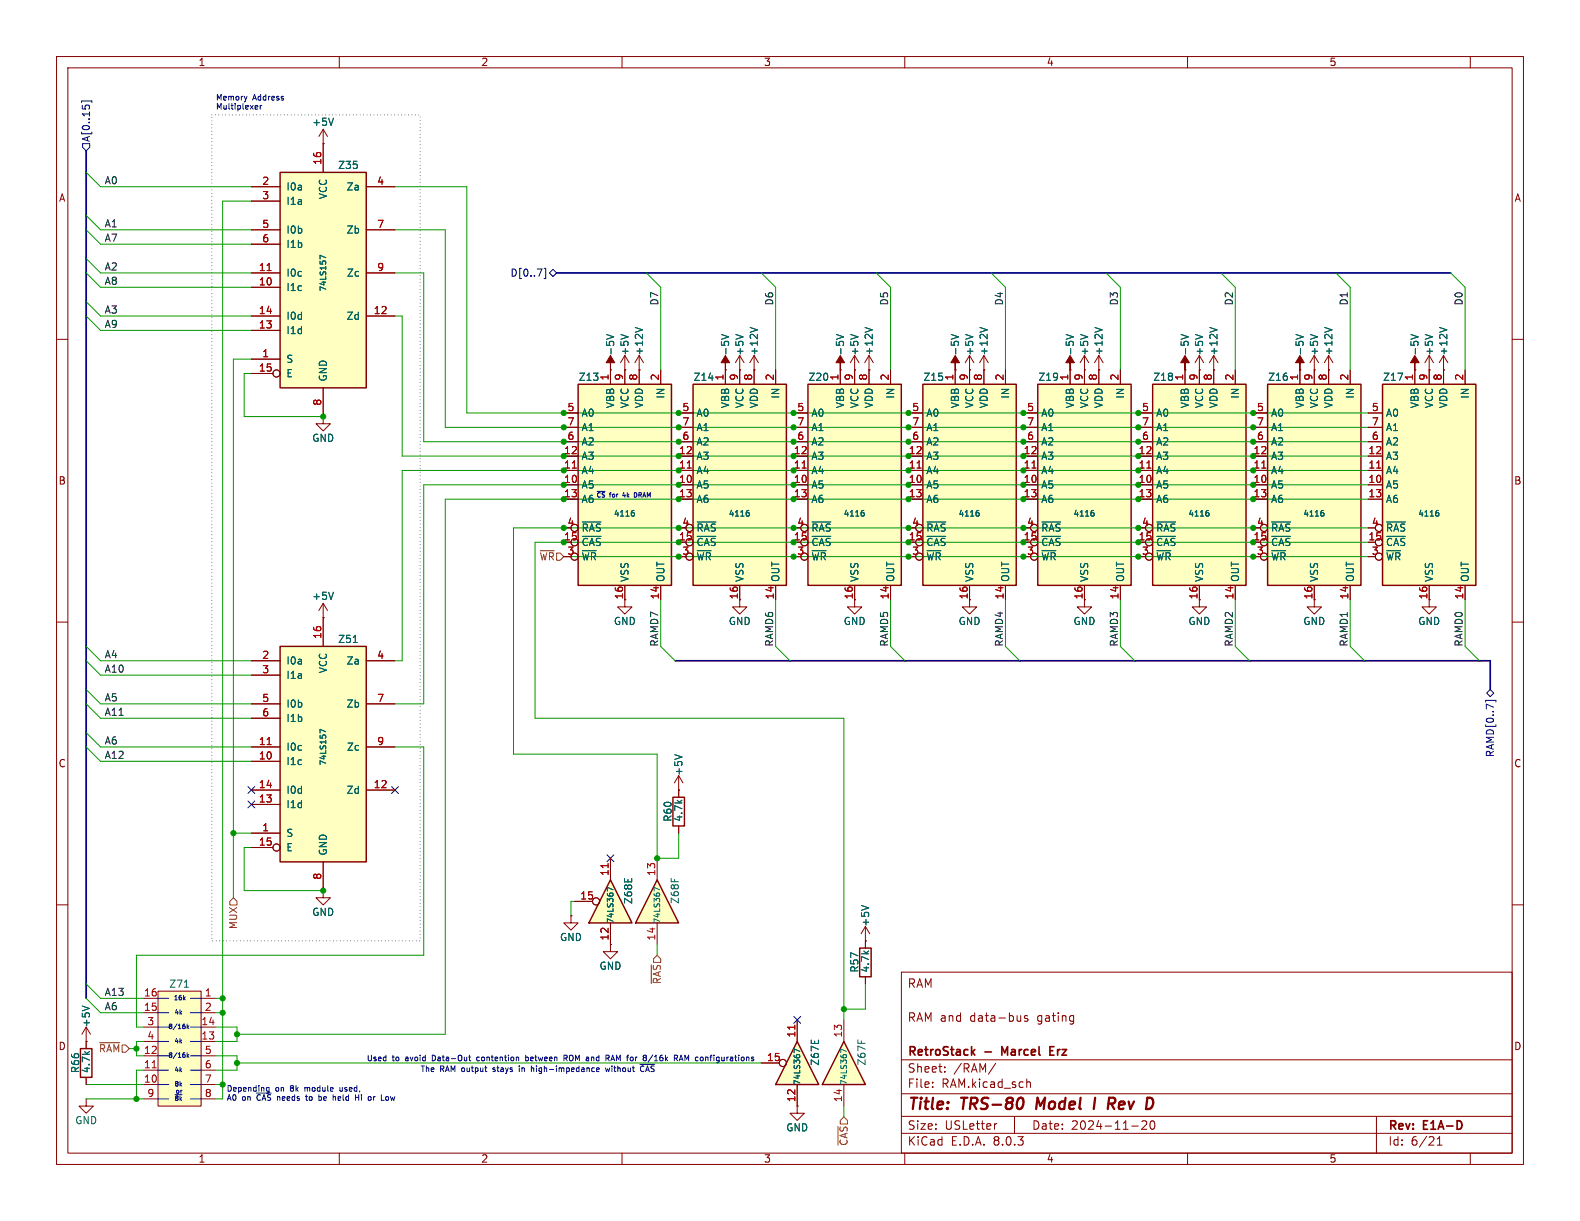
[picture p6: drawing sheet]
<svg xmlns="http://www.w3.org/2000/svg" width="279mm" height="216mm" viewBox="0 0 279 216" stroke-linecap="round" stroke-linejoin="round" font-family="sans-serif">
<defs><g id="words">
<g font-size="2.8" fill="#840000">
<text x="160.4" y="196.8">Title:</text>
<text x="170.1" y="196.8">TRS-80</text>
<text x="184.1" y="196.8">Model</text>
<text x="195.1" y="196.8">I</text>
<text x="198.4" y="196.8">Rev</text>
</g>
<g font-size="2.1" fill="#840000">
<text x="160.4" y="174.9">RAM</text>
<text x="160.4" y="180.9">RAM and</text>
<text x="171.6" y="180.9">data-bus</text>
<text x="183.6" y="180.9">gating</text>
<text x="160.4" y="189.9">Sheet:</text>
<text x="160.4" y="187.1">RetroStack</text>
<text x="168.6" y="189.9">/RAM/</text>
<text x="174.2" y="187.1">-</text>
<text x="177.8" y="187.1">Marcel</text>
<text x="186.9" y="187.1">Erz</text>
<text x="160.4" y="192.6">File:</text>
<text x="166.5" y="192.6">RAM.kicad_sch</text>
<text x="160.4" y="202.8">KiCad</text>
<text x="160.4" y="200">Size:</text>
<text x="167.1" y="200">USLetter</text>
<text x="168.1" y="202.8">E.D.A.</text>
<text x="175.7" y="202.8">8.0.3</text>
<text x="182.4" y="200">Date:</text>
<text x="189.4" y="200">2024-11-20</text>
<text x="245.4" y="200.2">Rev:</text>
<text x="245.4" y="202.8">Id:</text>
<text x="249.5" y="202.8">6/21</text>
<text x="251.8" y="200.2">E1A-D</text>
</g>
<g font-size="1.8" fill="#840000">
<text x="35" y="11.9">1</text>
<text x="85" y="11.9">2</text>
<text x="135" y="11.9">3</text>
<text x="185" y="11.9">4</text>
<text x="235" y="11.9">5</text>
<text x="10.3" y="35.9">A</text>
<text x="267.7" y="35.9">A</text>
<text x="10.3" y="85.9">B</text>
<text x="267.7" y="85.9">B</text>
<text x="95.3" y="99.3">~{WR}</text>
<text x="110.2" y="106.1" transform="rotate(-90 110.2 106.1)">16</text>
<text x="130.6" y="106.1" transform="rotate(-90 130.6 106.1)">16</text>
<text x="150.9" y="106.1" transform="rotate(-90 150.9 106.1)">16</text>
<text x="211.8" y="106.1" transform="rotate(-90 211.8 106.1)">16</text>
<text x="232.2" y="106.1" transform="rotate(-90 232.2 106.1)">16</text>
<text x="10.3" y="135.9">C</text>
<text x="267.7" y="135.9">C</text>
<text x="10.3" y="185.9">D</text>
<text x="267.7" y="185.9">D</text>
<text x="35" y="205.8">1</text>
<text x="85" y="205.8">2</text>
<text x="135" y="205.8">3</text>
<text x="185" y="205.8">4</text>
<text x="235" y="205.8">5</text>
</g>
<g font-size="1.8" fill="#006464">
<text x="55.1" y="22.5">+5V</text>
<text x="50.5" y="33.9">I0a</text>
<text x="58" y="35.3" transform="rotate(-90 58 35.3)">VCC</text>
<text x="59.7" y="30.1">Z35</text>
<text x="61.2" y="33.9">Za</text>
<text x="50.5" y="36.4">I1a</text>
<text x="50.5" y="41.5">I0b</text>
<text x="61.2" y="41.5">Zb</text>
<text x="50.5" y="44">I1b</text>
<text x="50.5" y="51.7">I1c</text>
<text x="50.5" y="49.1">I0c</text>
<text x="61.3" y="49.1">Zc</text>
<text x="50.5" y="59.3">I1d</text>
<text x="50.5" y="56.7">I0d</text>
<text x="61.2" y="56.7">Zd</text>
<text x="50.5" y="64.4">S</text>
<text x="108.8" y="63" transform="rotate(-90 108.8 63)">-5V</text>
<text x="111.4" y="63" transform="rotate(-90 111.4 63)">+5V</text>
<text x="113.9" y="63" transform="rotate(-90 113.9 63)">+12V</text>
<text x="129.1" y="63" transform="rotate(-90 129.1 63)">-5V</text>
<text x="131.7" y="63" transform="rotate(-90 131.7 63)">+5V</text>
<text x="134.2" y="63" transform="rotate(-90 134.2 63)">+12V</text>
<text x="149.5" y="63" transform="rotate(-90 149.5 63)">-5V</text>
<text x="152" y="63" transform="rotate(-90 152 63)">+5V</text>
<text x="154.5" y="63" transform="rotate(-90 154.5 63)">+12V</text>
<text x="169.8" y="63" transform="rotate(-90 169.8 63)">-5V</text>
<text x="172.3" y="63" transform="rotate(-90 172.3 63)">+5V</text>
<text x="174.9" y="63" transform="rotate(-90 174.9 63)">+12V</text>
<text x="190.1" y="63" transform="rotate(-90 190.1 63)">-5V</text>
<text x="192.6" y="63" transform="rotate(-90 192.6 63)">+5V</text>
<text x="195.2" y="63" transform="rotate(-90 195.2 63)">+12V</text>
<text x="210.4" y="63" transform="rotate(-90 210.4 63)">-5V</text>
<text x="213" y="63" transform="rotate(-90 213 63)">+5V</text>
<text x="215.5" y="63" transform="rotate(-90 215.5 63)">+12V</text>
<text x="230.7" y="63" transform="rotate(-90 230.7 63)">-5V</text>
<text x="233.3" y="63" transform="rotate(-90 233.3 63)">+5V</text>
<text x="235.8" y="63" transform="rotate(-90 235.8 63)">+12V</text>
<text x="251.1" y="63" transform="rotate(-90 251.1 63)">-5V</text>
<text x="253.6" y="63" transform="rotate(-90 253.6 63)">+5V</text>
<text x="256.1" y="63" transform="rotate(-90 256.1 63)">+12V</text>
<text x="50.5" y="66.9">E</text>
<text x="58" y="67.6" transform="rotate(-90 58 67.6)">GND</text>
<text x="102.2" y="67.5">Z13</text>
<text x="117.7" y="70.6" transform="rotate(-90 117.7 70.6)">IN</text>
<text x="122.6" y="67.5">Z14</text>
<text x="138" y="70.6" transform="rotate(-90 138 70.6)">IN</text>
<text x="142.9" y="67.5">Z20</text>
<text x="158.3" y="70.6" transform="rotate(-90 158.3 70.6)">IN</text>
<text x="163.2" y="67.5">Z15</text>
<text x="178.7" y="70.6" transform="rotate(-90 178.7 70.6)">IN</text>
<text x="183.5" y="67.5">Z19</text>
<text x="199" y="70.6" transform="rotate(-90 199 70.6)">IN</text>
<text x="203.8" y="67.5">Z18</text>
<text x="219.3" y="70.6" transform="rotate(-90 219.3 70.6)">IN</text>
<text x="224.2" y="67.5">Z16</text>
<text x="239.6" y="70.6" transform="rotate(-90 239.6 70.6)">IN</text>
<text x="244.5" y="67.5">Z17</text>
<text x="259.9" y="70.6" transform="rotate(-90 259.9 70.6)">IN</text>
<text x="102.7" y="73.9">A0</text>
<text x="102.7" y="76.4">A1</text>
<text x="108.8" y="72.3" transform="rotate(-90 108.8 72.3)">VBB</text>
<text x="111.4" y="72.3" transform="rotate(-90 111.4 72.3)">VCC</text>
<text x="113.9" y="72.3" transform="rotate(-90 113.9 72.3)">VDD</text>
<text x="123.1" y="73.9">A0</text>
<text x="123.1" y="76.4">A1</text>
<text x="129.1" y="72.3" transform="rotate(-90 129.1 72.3)">VBB</text>
<text x="131.7" y="72.3" transform="rotate(-90 131.7 72.3)">VCC</text>
<text x="134.2" y="72.3" transform="rotate(-90 134.2 72.3)">VDD</text>
<text x="143.4" y="73.9">A0</text>
<text x="143.4" y="76.4">A1</text>
<text x="149.5" y="72.3" transform="rotate(-90 149.5 72.3)">VBB</text>
<text x="152" y="72.3" transform="rotate(-90 152 72.3)">VCC</text>
<text x="154.5" y="72.3" transform="rotate(-90 154.5 72.3)">VDD</text>
<text x="163.7" y="73.9">A0</text>
<text x="163.7" y="76.4">A1</text>
<text x="169.8" y="72.3" transform="rotate(-90 169.8 72.3)">VBB</text>
<text x="172.3" y="72.3" transform="rotate(-90 172.3 72.3)">VCC</text>
<text x="174.9" y="72.3" transform="rotate(-90 174.9 72.3)">VDD</text>
<text x="184" y="73.9">A0</text>
<text x="184" y="76.4">A1</text>
<text x="190.1" y="72.3" transform="rotate(-90 190.1 72.3)">VBB</text>
<text x="192.6" y="72.3" transform="rotate(-90 192.6 72.3)">VCC</text>
<text x="195.2" y="72.3" transform="rotate(-90 195.2 72.3)">VDD</text>
<text x="204.3" y="73.9">A0</text>
<text x="204.3" y="76.4">A1</text>
<text x="210.4" y="72.3" transform="rotate(-90 210.4 72.3)">VBB</text>
<text x="213" y="72.3" transform="rotate(-90 213 72.3)">VCC</text>
<text x="215.5" y="72.3" transform="rotate(-90 215.5 72.3)">VDD</text>
<text x="224.7" y="73.9">A0</text>
<text x="224.7" y="76.4">A1</text>
<text x="230.7" y="72.3" transform="rotate(-90 230.7 72.3)">VBB</text>
<text x="233.3" y="72.3" transform="rotate(-90 233.3 72.3)">VCC</text>
<text x="235.8" y="72.3" transform="rotate(-90 235.8 72.3)">VDD</text>
<text x="245" y="73.9">A0</text>
<text x="245" y="76.4">A1</text>
<text x="251.1" y="72.3" transform="rotate(-90 251.1 72.3)">VBB</text>
<text x="253.6" y="72.3" transform="rotate(-90 253.6 72.3)">VCC</text>
<text x="256.1" y="72.3" transform="rotate(-90 256.1 72.3)">VDD</text>
<text x="55.1" y="78.3">GND</text>
<text x="102.7" y="81.5">A3</text>
<text x="102.7" y="79">A2</text>
<text x="123.1" y="81.5">A3</text>
<text x="123.1" y="79">A2</text>
<text x="143.4" y="81.5">A3</text>
<text x="143.4" y="79">A2</text>
<text x="163.7" y="81.5">A3</text>
<text x="163.7" y="79">A2</text>
<text x="184" y="81.5">A3</text>
<text x="184" y="79">A2</text>
<text x="204.3" y="81.5">A3</text>
<text x="204.3" y="79">A2</text>
<text x="224.7" y="81.5">A3</text>
<text x="224.7" y="79">A2</text>
<text x="245" y="81.5">A3</text>
<text x="245" y="79">A2</text>
<text x="102.7" y="86.6">A5</text>
<text x="102.7" y="84">A4</text>
<text x="102.7" y="89.1">A6</text>
<text x="123.1" y="86.6">A5</text>
<text x="123.1" y="84">A4</text>
<text x="123.1" y="89.1">A6</text>
<text x="143.4" y="86.6">A5</text>
<text x="143.4" y="84">A4</text>
<text x="143.4" y="89.1">A6</text>
<text x="163.7" y="86.6">A5</text>
<text x="163.7" y="84">A4</text>
<text x="163.7" y="89.1">A6</text>
<text x="184" y="86.6">A5</text>
<text x="184" y="84">A4</text>
<text x="184" y="89.1">A6</text>
<text x="204.3" y="86.6">A5</text>
<text x="204.3" y="84">A4</text>
<text x="204.3" y="89.1">A6</text>
<text x="224.7" y="86.6">A5</text>
<text x="224.7" y="84">A4</text>
<text x="224.7" y="89.1">A6</text>
<text x="245" y="86.6">A5</text>
<text x="245" y="84">A4</text>
<text x="245" y="89.1">A6</text>
<text x="102.7" y="94.2">~{RAS}</text>
<text x="123.1" y="94.2">~{RAS}</text>
<text x="143.4" y="94.2">~{RAS}</text>
<text x="163.7" y="94.2">~{RAS}</text>
<text x="184" y="94.2">~{RAS}</text>
<text x="204.3" y="94.2">~{RAS}</text>
<text x="224.7" y="94.2">~{RAS}</text>
<text x="245" y="94.2">~{RAS}</text>
<text x="102.7" y="96.7">~{CAS}</text>
<text x="102.7" y="99.3">~{WR}</text>
<text x="123.1" y="96.7">~{CAS}</text>
<text x="123.1" y="99.3">~{WR}</text>
<text x="143.4" y="96.7">~{CAS}</text>
<text x="143.4" y="99.3">~{WR}</text>
<text x="163.7" y="96.7">~{CAS}</text>
<text x="163.7" y="99.3">~{WR}</text>
<text x="184" y="96.7">~{CAS}</text>
<text x="184" y="99.3">~{WR}</text>
<text x="204.3" y="96.7">~{CAS}</text>
<text x="204.3" y="99.3">~{WR}</text>
<text x="224.7" y="96.7">~{CAS}</text>
<text x="224.7" y="99.3">~{WR}</text>
<text x="245" y="96.7">~{CAS}</text>
<text x="245" y="99.3">~{WR}</text>
<text x="55.1" y="106.3">+5V</text>
<text x="111.4" y="103" transform="rotate(-90 111.4 103)">VSS</text>
<text x="117.7" y="103" transform="rotate(-90 117.7 103)">OUT</text>
<text x="131.7" y="103" transform="rotate(-90 131.7 103)">VSS</text>
<text x="138" y="103" transform="rotate(-90 138 103)">OUT</text>
<text x="152" y="103" transform="rotate(-90 152 103)">VSS</text>
<text x="158.3" y="103" transform="rotate(-90 158.3 103)">OUT</text>
<text x="172.3" y="103" transform="rotate(-90 172.3 103)">VSS</text>
<text x="178.7" y="103" transform="rotate(-90 178.7 103)">OUT</text>
<text x="192.6" y="103" transform="rotate(-90 192.6 103)">VSS</text>
<text x="199" y="103" transform="rotate(-90 199 103)">OUT</text>
<text x="213" y="103" transform="rotate(-90 213 103)">VSS</text>
<text x="219.3" y="103" transform="rotate(-90 219.3 103)">OUT</text>
<text x="233.3" y="103" transform="rotate(-90 233.3 103)">VSS</text>
<text x="239.6" y="103" transform="rotate(-90 239.6 103)">OUT</text>
<text x="253.6" y="103" transform="rotate(-90 253.6 103)">VSS</text>
<text x="259.9" y="103" transform="rotate(-90 259.9 103)">OUT</text>
<text x="59.7" y="113.9">Z51</text>
<text x="108.5" y="110.7">GND</text>
<text x="128.8" y="110.7">GND</text>
<text x="149.1" y="110.7">GND</text>
<text x="169.4" y="110.7">GND</text>
<text x="189.7" y="110.7">GND</text>
<text x="210.1" y="110.7">GND</text>
<text x="230.4" y="110.7">GND</text>
<text x="250.7" y="110.7">GND</text>
<text x="50.5" y="117.7">I0a</text>
<text x="58" y="119.1" transform="rotate(-90 58 119.1)">VCC</text>
<text x="61.2" y="117.7">Za</text>
<text x="50.5" y="120.2">I1a</text>
<text x="50.5" y="125.3">I0b</text>
<text x="61.2" y="125.3">Zb</text>
<text x="50.5" y="127.9">I1b</text>
<text x="50.5" y="135.5">I1c</text>
<text x="50.5" y="132.9">I0c</text>
<text x="61.3" y="132.9">Zc</text>
<text x="120.9" y="137.3" transform="rotate(-90 120.9 137.3)">+5V</text>
<text x="50.5" y="143.1">I1d</text>
<text x="50.5" y="140.6">I0d</text>
<text x="61.2" y="140.6">Zd</text>
<text x="50.5" y="148.2">S</text>
<text x="119" y="145.4" transform="rotate(-90 119 145.4)">R60</text>
<text x="120.9" y="145.4" transform="rotate(-90 120.9 145.4)">4.7k</text>
<text x="50.5" y="150.7">E</text>
<text x="58" y="151.4" transform="rotate(-90 58 151.4)">GND</text>
<text x="112" y="160" transform="rotate(-90 112 160)">Z68E</text>
<text x="120.2" y="159.9" transform="rotate(-90 120.2 159.9)">Z68F</text>
<text x="55.1" y="162.2">GND</text>
<text x="98.9" y="166.6">GND</text>
<text x="153.9" y="164" transform="rotate(-90 153.9 164)">+5V</text>
<text x="105.9" y="171.7">GND</text>
<text x="152" y="172.1" transform="rotate(-90 152 172.1)">R57</text>
<text x="153.9" y="172.1" transform="rotate(-90 153.9 172.1)">4.7k</text>
<text x="29.8" y="174.9">Z71</text>
<text x="16.1" y="181.7" transform="rotate(-90 16.1 181.7)">+5V</text>
<text x="14.2" y="189.9" transform="rotate(-90 14.2 189.9)">R66</text>
<text x="16.1" y="189.9" transform="rotate(-90 16.1 189.9)">4.7k</text>
<text x="145" y="188.5" transform="rotate(-90 145 188.5)">Z67E</text>
<text x="153.3" y="188.5" transform="rotate(-90 153.3 188.5)">Z67F</text>
<text x="13.2" y="199">GND</text>
<text x="138.9" y="200.3">GND</text>
</g>
<g font-size="1.8" fill="#000084">
<text x="16.1" y="25.2" transform="rotate(-90 16.1 25.2)">A[0..15]</text>
<text x="90.2" y="49.1">D[0..7]</text>
<text x="264.4" y="134" transform="rotate(-90 264.4 134)">RAMD[0..7]</text>
</g>
<g font-size="1.8" fill="#a90000">
<text x="56.9" y="29.3" transform="rotate(-90 56.9 29.3)">16</text>
<text x="46.3" y="32.8">2</text>
<text x="46.3" y="35.3">3</text>
<text x="66.6" y="32.8">4</text>
<text x="46.3" y="40.4">5</text>
<text x="66.6" y="40.4">7</text>
<text x="46.3" y="42.9">6</text>
<text x="45.7" y="50.5">10</text>
<text x="45.7" y="48">11</text>
<text x="66.6" y="48">9</text>
<text x="45.7" y="58.2">13</text>
<text x="45.7" y="55.6">14</text>
<text x="66" y="55.6">12</text>
<text x="45.7" y="65.8">15</text>
<text x="46.3" y="63.2">1</text>
<text x="56.9" y="71.8" transform="rotate(-90 56.9 71.8)">8</text>
<text x="107.7" y="67.4" transform="rotate(-90 107.7 67.4)">1</text>
<text x="110.2" y="67.4" transform="rotate(-90 110.2 67.4)">9</text>
<text x="112.8" y="67.4" transform="rotate(-90 112.8 67.4)">8</text>
<text x="116.6" y="67.4" transform="rotate(-90 116.6 67.4)">2</text>
<text x="128" y="67.4" transform="rotate(-90 128 67.4)">1</text>
<text x="130.6" y="67.4" transform="rotate(-90 130.6 67.4)">9</text>
<text x="133.1" y="67.4" transform="rotate(-90 133.1 67.4)">8</text>
<text x="136.9" y="67.4" transform="rotate(-90 136.9 67.4)">2</text>
<text x="148.3" y="67.4" transform="rotate(-90 148.3 67.4)">1</text>
<text x="150.9" y="67.4" transform="rotate(-90 150.9 67.4)">9</text>
<text x="153.4" y="67.4" transform="rotate(-90 153.4 67.4)">8</text>
<text x="157.2" y="67.4" transform="rotate(-90 157.2 67.4)">2</text>
<text x="168.7" y="67.4" transform="rotate(-90 168.7 67.4)">1</text>
<text x="171.2" y="67.4" transform="rotate(-90 171.2 67.4)">9</text>
<text x="173.7" y="67.4" transform="rotate(-90 173.7 67.4)">8</text>
<text x="177.5" y="67.4" transform="rotate(-90 177.5 67.4)">2</text>
<text x="189" y="67.4" transform="rotate(-90 189 67.4)">1</text>
<text x="191.5" y="67.4" transform="rotate(-90 191.5 67.4)">9</text>
<text x="194.1" y="67.4" transform="rotate(-90 194.1 67.4)">8</text>
<text x="197.9" y="67.4" transform="rotate(-90 197.9 67.4)">2</text>
<text x="209.3" y="67.4" transform="rotate(-90 209.3 67.4)">1</text>
<text x="211.8" y="67.4" transform="rotate(-90 211.8 67.4)">9</text>
<text x="214.4" y="67.4" transform="rotate(-90 214.4 67.4)">8</text>
<text x="218.2" y="67.4" transform="rotate(-90 218.2 67.4)">2</text>
<text x="229.6" y="67.4" transform="rotate(-90 229.6 67.4)">1</text>
<text x="232.2" y="67.4" transform="rotate(-90 232.2 67.4)">9</text>
<text x="234.7" y="67.4" transform="rotate(-90 234.7 67.4)">8</text>
<text x="238.5" y="67.4" transform="rotate(-90 238.5 67.4)">2</text>
<text x="249.9" y="67.4" transform="rotate(-90 249.9 67.4)">1</text>
<text x="252.5" y="67.4" transform="rotate(-90 252.5 67.4)">9</text>
<text x="255" y="67.4" transform="rotate(-90 255 67.4)">8</text>
<text x="258.8" y="67.4" transform="rotate(-90 258.8 67.4)">2</text>
<text x="100.3" y="72.8">5</text>
<text x="100.3" y="77.9">6</text>
<text x="100.3" y="75.3">7</text>
<text x="120.6" y="72.8">5</text>
<text x="120.6" y="77.9">6</text>
<text x="120.6" y="75.3">7</text>
<text x="140.9" y="72.8">5</text>
<text x="140.9" y="77.9">6</text>
<text x="140.9" y="75.3">7</text>
<text x="161.2" y="72.8">5</text>
<text x="161.2" y="77.9">6</text>
<text x="161.2" y="75.3">7</text>
<text x="181.5" y="72.8">5</text>
<text x="181.5" y="77.9">6</text>
<text x="181.5" y="75.3">7</text>
<text x="201.9" y="72.8">5</text>
<text x="201.9" y="77.9">6</text>
<text x="201.9" y="75.3">7</text>
<text x="222.2" y="72.8">5</text>
<text x="222.2" y="77.9">6</text>
<text x="222.2" y="75.3">7</text>
<text x="242.5" y="72.8">5</text>
<text x="242.5" y="77.9">6</text>
<text x="242.5" y="75.3">7</text>
<text x="99.7" y="82.9">11</text>
<text x="99.7" y="80.4">12</text>
<text x="120" y="82.9">11</text>
<text x="120" y="80.4">12</text>
<text x="140.3" y="82.9">11</text>
<text x="140.3" y="80.4">12</text>
<text x="160.6" y="82.9">11</text>
<text x="160.6" y="80.4">12</text>
<text x="180.9" y="82.9">11</text>
<text x="180.9" y="80.4">12</text>
<text x="201.3" y="82.9">11</text>
<text x="201.3" y="80.4">12</text>
<text x="221.6" y="82.9">11</text>
<text x="221.6" y="80.4">12</text>
<text x="241.9" y="82.9">11</text>
<text x="241.9" y="80.4">12</text>
<text x="99.7" y="85.5">10</text>
<text x="99.7" y="88">13</text>
<text x="120" y="85.5">10</text>
<text x="120" y="88">13</text>
<text x="140.3" y="85.5">10</text>
<text x="140.3" y="88">13</text>
<text x="160.6" y="85.5">10</text>
<text x="160.6" y="88">13</text>
<text x="180.9" y="85.5">10</text>
<text x="180.9" y="88">13</text>
<text x="201.3" y="85.5">10</text>
<text x="201.3" y="88">13</text>
<text x="221.6" y="85.5">10</text>
<text x="221.6" y="88">13</text>
<text x="241.9" y="85.5">10</text>
<text x="241.9" y="88">13</text>
<text x="99.7" y="95.6">15</text>
<text x="100.3" y="93.1">4</text>
<text x="120" y="95.6">15</text>
<text x="120.6" y="93.1">4</text>
<text x="140.3" y="95.6">15</text>
<text x="140.9" y="93.1">4</text>
<text x="160.6" y="95.6">15</text>
<text x="161.2" y="93.1">4</text>
<text x="180.9" y="95.6">15</text>
<text x="181.5" y="93.1">4</text>
<text x="201.3" y="95.6">15</text>
<text x="201.9" y="93.1">4</text>
<text x="221.6" y="95.6">15</text>
<text x="222.2" y="93.1">4</text>
<text x="241.9" y="95.6">15</text>
<text x="242.5" y="93.1">4</text>
<text x="100.3" y="98.2">3</text>
<text x="120.6" y="98.2">3</text>
<text x="140.9" y="98.2">3</text>
<text x="161.2" y="98.2">3</text>
<text x="181.5" y="98.2">3</text>
<text x="201.9" y="98.2">3</text>
<text x="222.2" y="98.2">3</text>
<text x="242.5" y="98.2">3</text>
<text x="116.6" y="106.1" transform="rotate(-90 116.6 106.1)">14</text>
<text x="136.9" y="106.1" transform="rotate(-90 136.9 106.1)">14</text>
<text x="157.2" y="106.1" transform="rotate(-90 157.2 106.1)">14</text>
<text x="171.2" y="106.1" transform="rotate(-90 171.2 106.1)">16</text>
<text x="177.5" y="106.1" transform="rotate(-90 177.5 106.1)">14</text>
<text x="191.5" y="106.1" transform="rotate(-90 191.5 106.1)">16</text>
<text x="197.9" y="106.1" transform="rotate(-90 197.9 106.1)">14</text>
<text x="218.2" y="106.1" transform="rotate(-90 218.2 106.1)">14</text>
<text x="238.5" y="106.1" transform="rotate(-90 238.5 106.1)">14</text>
<text x="252.5" y="106.1" transform="rotate(-90 252.5 106.1)">16</text>
<text x="258.8" y="106.1" transform="rotate(-90 258.8 106.1)">14</text>
<text x="56.9" y="113.1" transform="rotate(-90 56.9 113.1)">16</text>
<text x="46.3" y="116.6">2</text>
<text x="46.3" y="119.1">3</text>
<text x="66.6" y="116.6">4</text>
<text x="46.3" y="124.2">5</text>
<text x="66.6" y="124.2">7</text>
<text x="45.7" y="131.8">11</text>
<text x="46.3" y="126.7">6</text>
<text x="66.6" y="131.8">9</text>
<text x="45.7" y="134.4">10</text>
<text x="45.7" y="142">13</text>
<text x="45.7" y="139.4">14</text>
<text x="66" y="139.4">12</text>
<text x="45.7" y="149.6">15</text>
<text x="46.3" y="147.1">1</text>
<text x="56.9" y="155.6" transform="rotate(-90 56.9 155.6)">8</text>
<text x="107.7" y="155" transform="rotate(-90 107.7 155)">11</text>
<text x="116" y="155" transform="rotate(-90 116 155)">13</text>
<text x="102.5" y="159.1">15</text>
<text x="107.7" y="166.4" transform="rotate(-90 107.7 166.4)">12</text>
<text x="116" y="166.4" transform="rotate(-90 116 166.4)">14</text>
<text x="25.4" y="178.8">15</text>
<text x="25.4" y="176.3">16</text>
<text x="36.1" y="176.3">1</text>
<text x="36.1" y="178.8">2</text>
<text x="26" y="181.4">3</text>
<text x="26" y="183.9">4</text>
<text x="35.5" y="183.9">13</text>
<text x="35.5" y="181.4">14</text>
<text x="140.7" y="183.6" transform="rotate(-90 140.7 183.6)">11</text>
<text x="149" y="183.6" transform="rotate(-90 149 183.6)">13</text>
<text x="25.4" y="191.5">10</text>
<text x="25.4" y="189">11</text>
<text x="25.4" y="186.4">12</text>
<text x="36.1" y="186.4">5</text>
<text x="36.1" y="189">6</text>
<text x="36.1" y="191.5">7</text>
<text x="135.5" y="187.7">15</text>
<text x="26" y="194.1">9</text>
<text x="36.1" y="194.1">8</text>
<text x="140.7" y="195" transform="rotate(-90 140.7 195)">12</text>
<text x="149" y="195" transform="rotate(-90 149 195)">14</text>
</g>
<g font-size="1.8" fill="#0f0f0f">
<text x="18.4" y="32.7">A0</text>
<text x="18.4" y="40.3">A1</text>
<text x="18.4" y="47.9">A2</text>
<text x="18.4" y="42.8">A7</text>
<text x="18.4" y="50.5">A8</text>
<text x="18.4" y="58.1">A9</text>
<text x="18.4" y="55.5">A3</text>
<text x="116.5" y="54.1" transform="rotate(-90 116.5 54.1)">D7</text>
<text x="136.8" y="54.1" transform="rotate(-90 136.8 54.1)">D6</text>
<text x="157.1" y="54.1" transform="rotate(-90 157.1 54.1)">D5</text>
<text x="177.5" y="54.1" transform="rotate(-90 177.5 54.1)">D4</text>
<text x="197.8" y="54.1" transform="rotate(-90 197.8 54.1)">D3</text>
<text x="218.1" y="54.1" transform="rotate(-90 218.1 54.1)">D2</text>
<text x="238.4" y="54.1" transform="rotate(-90 238.4 54.1)">D1</text>
<text x="258.7" y="54.1" transform="rotate(-90 258.7 54.1)">D0</text>
<text x="18.4" y="119">A10</text>
<text x="18.4" y="116.5">A4</text>
<text x="116.5" y="114.4" transform="rotate(-90 116.5 114.4)">RAMD7</text>
<text x="136.8" y="114.4" transform="rotate(-90 136.8 114.4)">RAMD6</text>
<text x="157.1" y="114.4" transform="rotate(-90 157.1 114.4)">RAMD5</text>
<text x="177.5" y="114.4" transform="rotate(-90 177.5 114.4)">RAMD4</text>
<text x="197.8" y="114.4" transform="rotate(-90 197.8 114.4)">RAMD3</text>
<text x="218.1" y="114.4" transform="rotate(-90 218.1 114.4)">RAMD2</text>
<text x="238.4" y="114.4" transform="rotate(-90 238.4 114.4)">RAMD1</text>
<text x="258.7" y="114.4" transform="rotate(-90 258.7 114.4)">RAMD0</text>
<text x="18.4" y="124.1">A5</text>
<text x="18.4" y="126.7">A11</text>
<text x="18.4" y="131.7">A6</text>
<text x="18.4" y="134.3">A12</text>
<text x="18.4" y="178.7">A6</text>
<text x="18.4" y="176.2">A13</text>
</g>
<g font-size="1.8" fill="#725600">
<text x="42.1" y="164.4" transform="rotate(-90 42.1 164.4)">MUX</text>
<text x="117.1" y="174.1" transform="rotate(-90 117.1 174.1)">~{RAS}</text>
<text x="17.4" y="186.3">~{RAM}</text>
<text x="150.1" y="202.7" transform="rotate(-90 150.1 202.7)">~{CAS}</text>
</g>
<g font-size="1.4" fill="#0000c2">
<text x="38.1" y="17.8">Memory</text>
<text x="44.7" y="17.8">Address</text>
<text x="38.1" y="19.4">Multiplexer</text>
<text x="64.8" y="187.7">Used</text>
<text x="69.4" y="187.7">to</text>
<text x="71.9" y="187.7">avoid</text>
<text x="74.3" y="189.6">The</text>
<text x="76.9" y="187.7">Data-Out</text>
<text x="77.8" y="189.6">RAM output</text>
<text x="85" y="187.7">contention</text>
<text x="87.6" y="189.6">stays</text>
<text x="92.5" y="189.6">in</text>
<text x="93.9" y="187.7">between</text>
<text x="94.9" y="189.6">high-impedance</text>
<text x="100.9" y="187.7">ROM and</text>
<text x="108.4" y="189.6">without</text>
<text x="108.9" y="187.7">RAM for</text>
<text x="114.8" y="189.6">~{CAS}</text>
<text x="116" y="187.7">8/16k</text>
<text x="121.7" y="187.7">RAM configurations</text>
<text x="40" y="193.1">Depending</text>
<text x="40" y="194.7">A0</text>
<text x="42.8" y="194.7">on</text>
<text x="45.7" y="194.7">~{CAS}</text>
<text x="48.7" y="193.1">on</text>
<text x="49.5" y="194.7">needs</text>
<text x="51.6" y="193.1">8k</text>
<text x="54.3" y="193.1">module</text>
<text x="54.8" y="194.7">to</text>
<text x="57.3" y="194.7">be</text>
<text x="60.1" y="194.7">held</text>
<text x="60.8" y="193.1">used,</text>
<text x="64.3" y="194.7">Hi</text>
<text x="66.9" y="194.7">or</text>
<text x="69.4" y="194.7">Low</text>
</g>
<g font-size="1.4" fill="#006464">
<text x="57.9" y="51.7" transform="rotate(-90 57.9 51.7)">74LS157</text>
<text x="108.5" y="91.5">4116</text>
<text x="128.8" y="91.5">4116</text>
<text x="149.1" y="91.5">4116</text>
<text x="169.4" y="91.5">4116</text>
<text x="189.7" y="91.5">4116</text>
<text x="210.1" y="91.5">4116</text>
<text x="230.4" y="91.5">4116</text>
<text x="250.7" y="91.5">4116</text>
<text x="57.9" y="135.5" transform="rotate(-90 57.9 135.5)">74LS157</text>
<text x="108.7" y="163.4" transform="rotate(-90 108.7 163.4)">74LS367</text>
<text x="116.9" y="163.4" transform="rotate(-90 116.9 163.4)">74LS367</text>
<text x="141.7" y="192" transform="rotate(-90 141.7 192)">74LS367</text>
<text x="150" y="192" transform="rotate(-90 150 192)">74LS367</text>
</g>
<g font-size="1.1" fill="#0000c2">
<text x="105.4" y="88">~{CS}for</text>
<text x="110.5" y="88">4k</text>
<text x="112.8" y="88">DRAM</text>
<text x="30.6" y="176.9">16k</text>
<text x="30.7" y="179.5">4k</text>
<text x="29.6" y="182">8/16k</text>
<text x="30.7" y="184.5">4k</text>
<text x="29.6" y="187.1">8/16k</text>
<text x="30.7" y="189.6">4k</text>
<text x="30.7" y="194.7">~{8k}</text>
<text x="30.7" y="192.2">8k</text>
<text x="30.9" y="193.4">or</text>
</g>
</g></defs>
<g fill="none" stroke="#840000" stroke-width=".18">
<path d="M10 10h259.4v195.9h-259.4zM12 12h255.4v191.9h-255.4zM60 10v2M110 10v2M160 10v2M210 10v2M260 10v2M10 60h2M267.4 60h2M10 110h2M191.8 106v1.3h1.2l-1.2 1.3-1.3-1.3h1.3M267.4 110h2"/>
<path d="M10 160h2M267.4 160h2M159.4 171.9h108v32h-108zM180.5 179.6v1M181.7 179.7l-.3-.1-.3 .2 .1 .2 .5 .2v.3h-.6M159.4 197.4h108M159.4 193.4h108M159.4 187.4h108M164.9 192.1v.2M164.9 191.4v.1M167.1 189.4v.2M167.1 188.7v.1"/>
<path d="M176.1 188l-1.3 1.9M176.3 198.7l-.3 .1M179.4 197.4v3M180.5 180.4l-.2 .2M181.6 191.4l.2-.1 .3 .1 .1 .9M200.1 199.1h1.2M201.9 198.3l.6-.1 .2 .1 .1 .3-.9 1.1h.9M203.6 198.3l.1-.1a.81 .81 0 0 1 .6 .6 .81 .81 0 0 1-.3 .8l-.1 .1a.81 .81 0 0 1-.6-.6 .81 .81 0 0 1 .3-.8zM243.4 197.4v6.5M60 203.9v2M110 203.9v2M159.4 200.4h108"/>
<path d="M160 203.9v2M210 203.9v2M254.1 202.5h.9M254.1 201.4l.5-.4v1.5M260 203.9v2"/>
</g>
<path d="M180.8 194.2a1.31 1.31 0 0 1 0 1.5M183.5 194.1l-.3 2M193.7 194.1l-.3 2M197.1 194.2a.53 .53 0 0 1 0 .8" fill="none" stroke="#840000" stroke-width=".4"/>
<path d="M172 186l.4 .6M172.4 185.6l-.6 .5M177.7 186.1l-.5-1v1.5M185.7 185.8h.5M186.4 185.1h-.7v1.5h.7" fill="none" stroke="#840000" stroke-width=".3"/>
<path d="M116.2 155.6l3.8 7.6h-7.6z" fill="#ffffc2"/>
<path d="M116.2 155.6l3.8 7.6h-7.6z" fill="none" stroke="#840000" stroke-width=".25"/>
<path d="M151.1 106v1.3h1.3l-1.3 1.3-1.2-1.3h1.2M116.2 151.8v3.8M116.2 163.2v3.8" fill="none" stroke="#840000" stroke-width=".18"/>
<path d="M116.7 157.3l-1-.4v.7" fill="none" stroke="#006464" stroke-width=".18"/>
<path d="M142.9 67.9h16.5v35.6h-16.5z" fill="#ffffc2"/>
<path d="M142.9 67.9h16.5v35.6h-16.5zM119 141h2v5.1h-2z" fill="none" stroke="#840000" stroke-width=".25"/>
<g fill="none" stroke="#840000" stroke-width=".18">
<path d="M140.3 73h2.6M140.3 78.1h2.6M140.3 75.6h2.6M148.6 65.4v2.5M151.1 65.4v2.5M153.7 65.4v2.5M157.5 65.4v2.5M140.3 85.7h2.6M140.3 83.2h2.6M140.3 80.6h2.6M140.3 88.3h2.6M140.3 98.4h1.3"/>
<path d="M110.5 106v1.3h1.3l-1.3 1.3-1.3-1.3h1.3M130.8 106v1.3h1.3l-1.3 1.3-1.3-1.3h1.3M151.1 103.5v2.5M157.5 103.5v2.5M120 139.7h.1M120 137.2v3.8M120 137.2l-.7 1.2M120 137.2l.8 1.2M120 146.1v1.2M141 195.6v1.3h1.2l-1.2 1.2-1.3-1.2h1.3M141 195.6h.1"/>
<circle cx="142.2" cy="93.3" r=".63"/>
<circle cx="142.2" cy="95.9" r=".63"/>
<circle cx="142.2" cy="98.4" r=".63"/>
</g>
<path d="M141.8 82.8h.8" fill="none" stroke="#a90000" stroke-width=".18"/>
<path d="M143.6 94.8h3.3M143.6 92.3h3.3M152.5 90.6l.3 .2v.4l-.3 .1M152.6 90.3h.1M119.3 133.4l1.3 .5" fill="none" stroke="#006464" stroke-width=".18"/>
<path d="M27.9 175.3h7.7v20.3h-7.7z" fill="#ffffc2"/>
<g fill="none" stroke="#840000" stroke-width=".18">
<path d="M25.4 176.5h2.5M25.4 179.1h2.5M27.9 175.3h7.7v20.3h-7.7zM35.6 176.5h2.5M35.6 179.1h2.5M25.4 191.8h2.5M25.4 189.2h2.5M25.4 186.7h2.5M25.4 184.2h2.5M25.4 181.6h2.5M25.4 194.3h2.5M35.6 191.8h2.5"/>
<path d="M35.6 189.2h2.5M35.6 186.7h2.5M35.6 184.2h2.5M35.6 181.6h2.5M35.6 194.3h2.5"/>
</g>
<path d="M26.9 188.8h.7" fill="none" stroke="#a90000" stroke-width=".18"/>
<path d="M32.6 174.6h.7" fill="none" stroke="#006464" stroke-width=".18"/>
<path d="M163.2 67.9h16.5v35.6h-16.5z" fill="#ffffc2"/>
<path d="M163.2 67.9h16.5v35.6h-16.5z" fill="none" stroke="#840000" stroke-width=".25"/>
<g fill="none" stroke="#840000" stroke-width=".18">
<path d="M160.7 73h2.5M160.7 78.1h2.5M160.7 75.6h2.5M168.9 65.4v2.5M171.4 65.4v2.5M174 65.4v2.5M177.8 65.4v2.5M234.9 65.4h.1M234.9 62.9l-.7 1.2M234.9 62.9v2.5M234.9 62.9l.8 1.2M160.7 85.7h2.5"/>
<path d="M160.7 83.2h2.5M160.7 80.6h2.5M160.7 88.3h2.5M160.7 98.4h1.2M171.4 103.5v2.5M177.8 103.5v2.5"/>
<circle cx="162.6" cy="95.9" r=".63"/>
<circle cx="162.6" cy="98.4" r=".63"/>
<circle cx="162.6" cy="93.3" r=".63"/>
</g>
<path d="M162.2 82.8h.7" fill="none" stroke="#a90000" stroke-width=".18"/>
<path d="M234.3 57.9l1.2 .4M163.9 94.8h3.3M163.9 92.3h3.3M172.8 90.6l.4 .2-.1 .4-.3 .1M172.9 90.3h.2" fill="none" stroke="#006464" stroke-width=".18"/>
<path d="M141 184.2l3.8 7.6h-7.6z" fill="#ffffc2"/>
<path d="M141 184.2l3.8 7.6h-7.6z" fill="none" stroke="#840000" stroke-width=".25"/>
<g fill="none" stroke="#840000" stroke-width=".18">
<path d="M229.9 65.4h.1M232.4 65.4h.1M232.4 62.9l-.8 1.2M232.4 62.9v2.5M232.4 62.9l.8 1.2M134.6 188h3.2M141 180.3v3.9M141 191.8v3.8"/>
<circle cx="138.4" cy="188" r=".63"/>
</g>
<path d="M140.6 181.3v.7" fill="none" stroke="#a90000" stroke-width=".18"/>
<path d="M229.2 59.1l1.2 .5-1.2 .4M231.7 59.1l1.3 .5M141.4 185.9l-1-.4v.6" fill="none" stroke="#006464" stroke-width=".18"/>
<path d="M229.9 62.9l.7 1.2h-.7v1.3v-1.3h-.8z" fill="#840000" stroke="#840000" stroke-width=".18"/>
<path d="M149.2 184.2l3.8 7.6h-7.6z" fill="#ffffc2"/>
<path d="M149.2 184.2l3.8 7.6h-7.6z" fill="none" stroke="#840000" stroke-width=".25"/>
<path d="M149.2 180.3v3.9M149.2 191.8v3.8" fill="none" stroke="#840000" stroke-width=".18"/>
<path d="M149.7 185.9l-1-.4v.6" fill="none" stroke="#006464" stroke-width=".18"/>
<path d="M122.6 67.9h16.5v35.6h-16.5z" fill="#ffffc2"/>
<path d="M122.6 67.9h16.5v35.6h-16.5z" fill="none" stroke="#840000" stroke-width=".25"/>
<g fill="none" stroke="#840000" stroke-width=".18">
<path d="M120 73h2.6M120 78.1h2.6M120 75.6h2.6M128.3 65.4v2.5M130.8 65.4v2.5M133.3 65.4v2.5M137.2 65.4v2.5M120 85.7h2.6M120 83.2h2.6M120 80.6h2.6M120 88.3h2.6M120 98.4h1.3"/>
<path d="M130.8 103.5v2.5M137.2 103.5v2.5"/>
<circle cx="121.9" cy="95.9" r=".63"/>
<circle cx="121.9" cy="98.4" r=".63"/>
<circle cx="121.9" cy="93.3" r=".63"/>
</g>
<path d="M121.5 82.8h.8" fill="none" stroke="#a90000" stroke-width=".18"/>
<path d="M123.3 94.8h3.3M123.3 92.3h3.3M132.1 90.6l.4 .2v.4l-.4 .1M132.2 90.3h.2" fill="none" stroke="#006464" stroke-width=".18"/>
<path d="M107.9 155.6l3.9 7.6h-7.7z" fill="#ffffc2"/>
<path d="M107.9 155.6l3.9 7.6h-7.7z" fill="none" stroke="#840000" stroke-width=".25"/>
<g fill="none" stroke="#840000" stroke-width=".18">
<path d="M209.5 65.4h.1M212.1 65.4h.1M212.1 62.9l-.8 1.2M212.1 62.9v2.5M212.1 62.9l.8 1.2M214.6 65.4h.1M214.6 62.9l-.7 1.2M214.6 62.9v2.5M214.6 62.9l.8 1.2M250.2 65.4h.1M255.3 65.4h.1M255.3 62.9l-.8 1.2"/>
<path d="M255.3 62.9v2.5M255.3 62.9l.7 1.2M101.6 159.4h3.2M107.9 151.8v3.8M101 161.9v1.3h1.2l-1.2 1.3-1.3-1.3h1.3M101 161.9h.1M107.9 163.2v3.8"/>
<circle cx="105.4" cy="159.4" r=".63"/>
</g>
<path d="M107.5 152.7v.7" fill="none" stroke="#a90000" stroke-width=".18"/>
<path d="M208.9 59.1l1.2 .5-1.2 .4M211.4 59.1l1.3 .5M213.9 57.9l1.3 .4M249.5 59.1l1.3 .5-1.3 .4M254.6 57.9l1.2 .4M108.4 157.3l-1-.4v.7" fill="none" stroke="#006464" stroke-width=".18"/>
<g fill="#840000" stroke="#840000" stroke-width=".18">
<path d="M209.5 62.9l.8 1.2h-.8v1.3v-1.3h-.7z"/>
<path d="M250.2 62.9l.8 1.2h-.8v1.3v-1.3h-.8z"/>
</g>
<path d="M183.5 67.9h16.5v35.6h-16.5z" fill="#ffffc2"/>
<path d="M183.5 67.9h16.5v35.6h-16.5z" fill="none" stroke="#840000" stroke-width=".25"/>
<g fill="none" stroke="#840000" stroke-width=".18">
<path d="M181 73h2.5M181 78.1h2.5M181 75.6h2.5M189.2 65.4v2.5M191.8 65.4v2.5M194.3 65.4v2.5M198.1 65.4v2.5M252.7 65.4h.1M252.7 62.9l-.7 1.2M252.7 62.9v2.5M252.7 62.9l.8 1.2M181 85.7h2.5"/>
<path d="M181 83.2h2.5M181 80.6h2.5M181 88.3h2.5M181 98.4h1.2M191.8 103.5v2.5M198.1 103.5v2.5M57.1 157.5v1.3h1.3l-1.3 1.2-1.2-1.2h1.2M57.1 157.5h.1"/>
<circle cx="182.9" cy="95.9" r=".63"/>
<circle cx="182.9" cy="93.3" r=".63"/>
<circle cx="182.9" cy="98.4" r=".63"/>
</g>
<path d="M182.5 82.8h.7" fill="none" stroke="#a90000" stroke-width=".18"/>
<path d="M252 59.1l1.3 .5M184.3 94.8h3.3M184.3 92.3h3.3M193.1 90.6l.4 .2-.1 .4-.3 .1M193.2 90.3h.2" fill="none" stroke="#006464" stroke-width=".18"/>
<path d="M49.5 114.3h15.3v38.1h-15.3z" fill="#ffffc2"/>
<path d="M49.5 114.3h15.3v38.1h-15.3z" fill="none" stroke="#840000" stroke-width=".25"/>
<g fill="none" stroke="#840000" stroke-width=".18">
<path d="M44.4 116.8h5.1M44.4 119.4h5.1M57.1 109.2h.1M57.1 106.7v7.6M57.1 106.7l-.7 1.3M57.1 106.7l.8 1.3M64.8 116.8h5M44.4 134.6h5.1M44.4 132.1h5.1M44.4 139.7h5.1M44.4 124.5h5.1M44.4 127h5.1"/>
<path d="M64.8 132.1h5M64.8 139.7h5M64.8 124.5h5M44.4 147.3h5.1M44.4 142.2h5.1M44.4 149.9h3.9M57.1 152.4v5.1"/>
<circle cx="48.9" cy="149.9" r=".63"/>
</g>
<path d="M47.2 131.7h.8" fill="none" stroke="#a90000" stroke-width=".18"/>
<path d="M59 104.7l-.5 1.3M62.5 113.6h.7M57.6 129.4l-1-.4v.6" fill="none" stroke="#006464" stroke-width=".18"/>
<path d="M102.2 67.9h16.5v35.6h-16.5z" fill="#ffffc2"/>
<path d="M102.2 67.9h16.5v35.6h-16.5z" fill="none" stroke="#840000" stroke-width=".25"/>
<g fill="none" stroke="#840000" stroke-width=".18">
<path d="M57.1 73.7v1.2h1.3l-1.3 1.3-1.2-1.3h1.2M57.1 73.7h.1M99.7 73h2.5M99.7 78.1h2.5M99.7 75.6h2.5M107.9 65.4v2.5M110.5 65.4v2.5M113 65.4v2.5M116.8 65.4v2.5M99.7 85.7h2.5M99.7 83.2h2.5M99.7 80.6h2.5"/>
<path d="M99.7 88.3h2.5M110.5 103.5v2.5M116.8 103.5v2.5M171.4 106v1.3h1.3l-1.3 1.3-1.2-1.3h1.2M252.7 106v1.3h1.3l-1.3 1.3-1.2-1.3h1.2"/>
<circle cx="101.6" cy="93.3" r=".63"/>
<circle cx="101.6" cy="98.4" r=".63"/>
<circle cx="101.6" cy="95.9" r=".63"/>
</g>
<path d="M101.2 82.8h.7" fill="none" stroke="#a90000" stroke-width=".18"/>
<path d="M103 94.8h3.3M103 92.3h3.3M111.8 90.6l.4 .2v.4l-.4 .1M111.9 90.3h.2" fill="none" stroke="#006464" stroke-width=".18"/>
<path d="M49.5 30.5h15.3v38.1h-15.3z" fill="#ffffc2"/>
<path d="M49.5 30.5h15.3v38.1h-15.3zM152 167.6h2.1v5.1h-2.1z" fill="none" stroke="#840000" stroke-width=".25"/>
<g fill="none" stroke="#840000" stroke-width=".18">
<path d="M44.4 33h5.1M44.4 35.6h5.1M57.1 25.4v5.1M64.8 33h5M44.4 50.8h5.1M44.4 48.3h5.1M44.4 55.9h5.1M44.4 58.4h5.1M44.4 40.6h5.1M44.4 43.2h5.1M64.8 48.3h5M64.8 55.9h5"/>
<path d="M64.8 40.6h5M44.4 63.5h5.1M44.4 66h3.9M57.1 68.6v5.1M107.9 65.4h.1M110.5 65.4h.1M110.5 62.9l-.8 1.2M110.5 62.9v2.5M110.5 62.9l.8 1.2M113 65.4h.1M113 62.9l-.7 1.2M113 62.9v2.5"/>
<path d="M113 62.9l.8 1.2M128.3 65.4h.1M130.8 65.4h.1M130.8 62.9l-.8 1.2M130.8 62.9v2.5M130.8 62.9l.8 1.2M133.3 65.4h.1M133.3 62.9l-.7 1.2M133.3 62.9v2.5M133.3 62.9l.8 1.2M148.6 65.4h.1M151.1 65.4h.1"/>
<path d="M151.1 62.9l-.7 1.2M151.1 62.9v2.5M151.1 62.9l.8 1.2M153.7 65.4h.1M153.7 62.9l-.8 1.2M153.7 62.9v2.5M153.7 62.9l.7 1.2M168.9 65.4h.1M171.4 65.4h.1M171.4 62.9l-.7 1.2M171.4 62.9v2.5M171.4 62.9l.8 1.2"/>
<path d="M174 65.4h.1M174 62.9l-.8 1.2M174 62.9v2.5M174 62.9l.8 1.2M189.2 65.4h.1M212.1 106v1.3h1.3l-1.3 1.3-1.3-1.3h1.3M232.4 106v1.3h1.3l-1.3 1.3-1.3-1.3h1.3M107.9 167v1.3h1.3l-1.3 1.2-1.2-1.2h1.2M107.9 167h.1M153 166.4h.1M153 163.8l-.7 1.3M153 163.8v3.8"/>
<path d="M153 172.7v1.3M153 163.8l.8 1.3"/>
<circle cx="48.9" cy="66" r=".63"/>
</g>
<path d="M47.2 47.8h.8" fill="none" stroke="#a90000" stroke-width=".18"/>
<g fill="none" stroke="#006464" stroke-width=".18">
<path d="M57.6 45.6l-1-.5v.7M107.3 59.1l1.2 .5-1.2 .4M109.8 59.1l1.3 .5M112.3 57.9l1.3 .4M127.6 59.1l1.2 .5-1.2 .4M130.1 59.1l1.3 .5M132.7 57.9l1.2 .4M147.9 59.1l1.3 .5-1.3 .4M150.4 59.1l1.3 .5M153 57.9l1.2 .4M168.2 59.1l1.3 .5-1.3 .4M170.8 59.1l1.2 .5"/>
<path d="M173.3 57.9l1.3 .4M188.5 59.1l1.3 .5-1.3 .4M152.3 160.1l1.3 .4"/>
</g>
<g fill="#840000" stroke="#840000" stroke-width=".18">
<path d="M128.3 62.9l.7 1.2h-.7v1.3v-1.3h-.8z"/>
<path d="M148.6 62.9l.8 1.2h-.8v1.3v-1.3h-.8z"/>
<path d="M107.9 62.9l.8 1.2h-.8v1.3v-1.3h-.7z"/>
<path d="M168.9 62.9l.8 1.2h-.8v1.3v-1.3h-.8z"/>
<path d="M189.2 62.9l.8 1.2h-.8v1.3v-1.3h-.7z"/>
</g>
<path d="M244.5 67.9h16.5v35.6h-16.5z" fill="#ffffc2"/>
<path d="M244.5 67.9h16.5v35.6h-16.5z" fill="none" stroke="#840000" stroke-width=".25"/>
<g fill="none" stroke="#840000" stroke-width=".18">
<path d="M241.9 73h2.6M241.9 78.1h2.6M241.9 75.6h2.6M250.2 65.4v2.5M252.7 65.4v2.5M255.3 65.4v2.5M259.1 65.4v2.5M241.9 85.7h2.6M241.9 83.2h2.6M241.9 80.6h2.6M241.9 88.3h2.6M241.9 98.4h1.3"/>
<path d="M252.7 103.5v2.5M259.1 103.5v2.5M15.2 184.2h.1M15.2 181.6l-.7 1.3M15.2 181.6v2.6M15.2 181.6l.8 1.3"/>
<circle cx="243.8" cy="98.4" r=".63"/>
<circle cx="243.8" cy="95.9" r=".63"/>
<circle cx="243.8" cy="93.3" r=".63"/>
</g>
<path d="M243.4 82.8h.8" fill="none" stroke="#a90000" stroke-width=".18"/>
<path d="M245.2 94.8h3.3M245.2 92.3h3.3M254.1 90.6l.3 .2v.4l-.3 .1M254.2 90.3h.1M14.5 177.9l1.3 .4" fill="none" stroke="#006464" stroke-width=".18"/>
<path d="M224.2 67.9h16.5v35.6h-16.5z" fill="#ffffc2"/>
<path d="M224.2 67.9h16.5v35.6h-16.5zM14.2 185.4h2.1v5.1h-2.1z" fill="none" stroke="#840000" stroke-width=".25"/>
<g fill="none" stroke="#840000" stroke-width=".18">
<path d="M57.1 25.4h.1M57.1 22.9l-.7 1.2M57.1 22.9v2.5M57.1 22.9l.8 1.2M191.8 65.4h.1M191.8 62.9l-.8 1.2M191.8 62.9v2.5M191.8 62.9l.7 1.2M194.3 65.4h.1M194.3 62.9l-.8 1.2M194.3 62.9v2.5M194.3 62.9l.8 1.2"/>
<path d="M221.6 73h2.6M221.6 78.1h2.6M221.6 75.6h2.6M229.9 65.4v2.5M232.4 65.4v2.5M234.9 65.4v2.5M238.8 65.4v2.5M221.6 85.7h2.6M221.6 83.2h2.6M221.6 80.6h2.6M221.6 88.3h2.6M221.6 98.4h1.3"/>
<path d="M232.4 103.5v2.5M238.8 103.5v2.5M15.2 194.3v1.3h1.3l-1.3 1.3-1.2-1.3h1.2M15.2 194.3h.1M15.2 184.2v1.2M15.2 190.5v1.3"/>
<circle cx="223.5" cy="93.3" r=".63"/>
<circle cx="223.5" cy="95.9" r=".63"/>
<circle cx="223.5" cy="98.4" r=".63"/>
</g>
<path d="M223.1 82.8h.8" fill="none" stroke="#a90000" stroke-width=".18"/>
<path d="M59 20.9l-.5 1.3M191.1 59.1l1.2 .5M193.6 57.9l1.3 .4M224.9 94.8h3.3M224.9 92.3h3.3M233.7 90.6l.4 .2v.4l-.4 .1M233.8 90.3h.2" fill="none" stroke="#006464" stroke-width=".18"/>
<path d="M203.8 67.9h16.5v35.6h-16.5z" fill="#ffffc2"/>
<path d="M203.8 67.9h16.5v35.6h-16.5z" fill="none" stroke="#840000" stroke-width=".25"/>
<g fill="none" stroke="#840000" stroke-width=".18">
<path d="M44.4 33h5.1M44.4 35.6h5.1M57.1 25.4h.1M57.1 25.4v5.1M64.8 33h5M44.4 50.8h5.1M44.4 48.3h5.1M44.4 55.9h5.1M44.4 58.4h5.1M44.4 40.6h5.1M44.4 43.2h5.1M64.8 48.3h5"/>
<path d="M64.8 55.9h5M64.8 40.6h5M44.4 63.5h5.1M44.4 66h3.9M57.1 73.7h.1M57.1 68.6v5.1M99.7 73h2.5M99.7 78.1h2.5M99.7 75.6h2.5M107.9 65.4h.1M107.9 65.4v2.5M110.5 65.4h.1"/>
<path d="M110.5 65.4v2.5M113 65.4h.1M113 65.4v2.5M116.8 65.4v2.5M120 73h2.6M120 78.1h2.6M120 75.6h2.6M128.3 65.4h.1M128.3 65.4v2.5M130.8 65.4h.1M130.8 65.4v2.5M133.3 65.4h.1"/>
<path d="M133.3 65.4v2.5M137.2 65.4v2.5M140.3 73h2.6M140.3 78.1h2.6M140.3 75.6h2.6M148.6 65.4h.1M148.6 65.4v2.5M151.1 65.4h.1M151.1 65.4v2.5M153.7 65.4h.1M153.7 65.4v2.5M157.5 65.4v2.5"/>
<path d="M160.7 73h2.5M160.7 78.1h2.5M160.7 75.6h2.5M168.9 65.4h.1M168.9 65.4v2.5M171.4 65.4h.1M171.4 65.4v2.5M174 65.4h.1M174 65.4v2.5M177.8 65.4v2.5M181 73h2.5M181 78.1h2.5"/>
<path d="M181 75.6h2.5M189.2 65.4h.1M189.2 65.4v2.5M191.8 65.4h.1M191.8 65.4v2.5M194.3 65.4h.1M194.3 65.4v2.5M198.1 65.4v2.5M201.3 73h2.5M201.3 78.1h2.5M201.3 75.6h2.5M209.5 65.4h.1"/>
<path d="M209.5 65.4v2.5M212.1 65.4h.1M212.1 65.4v2.5M214.6 65.4h.1M214.6 65.4v2.5M218.4 65.4v2.5M221.6 73h2.6M221.6 78.1h2.6M221.6 75.6h2.6M229.9 65.4h.1M229.9 65.4v2.5M232.4 65.4h.1"/>
<path d="M232.4 65.4v2.5M234.9 65.4h.1M234.9 65.4v2.5M238.8 65.4v2.5M241.9 73h2.6M241.9 78.1h2.6M241.9 75.6h2.6M250.2 65.4h.1M250.2 65.4v2.5M252.7 65.4h.1M252.7 65.4v2.5M255.3 65.4h.1"/>
<path d="M255.3 65.4v2.5M259.1 65.4v2.5M99.7 85.7h2.5M99.7 83.2h2.5M99.7 80.6h2.5M99.7 88.3h2.5M120 85.7h2.6M120 83.2h2.6M120 80.6h2.6M120 88.3h2.6M120 98.4h1.3M140.3 85.7h2.6"/>
<path d="M140.3 83.2h2.6M140.3 80.6h2.6M140.3 88.3h2.6M140.3 98.4h1.3M160.7 85.7h2.5M160.7 83.2h2.5M160.7 80.6h2.5M160.7 88.3h2.5M160.7 98.4h1.2M181 85.7h2.5M181 83.2h2.5M181 80.6h2.5"/>
<path d="M181 88.3h2.5M181 98.4h1.2M201.3 85.7h2.5M201.3 83.2h2.5M201.3 80.6h2.5M201.3 88.3h2.5M201.3 98.4h1.3M221.6 85.7h2.6M221.6 83.2h2.6M221.6 80.6h2.6M221.6 88.3h2.6M221.6 98.4h1.3"/>
<path d="M241.9 85.7h2.6M241.9 83.2h2.6M241.9 80.6h2.6M241.9 88.3h2.6M241.9 98.4h1.3M44.4 116.8h5.1M44.4 119.4h5.1M57.1 109.2h.1M57.1 109.2v5.1M64.8 116.8h5M110.5 103.5v2.5M116.8 103.5v2.5"/>
<path d="M130.8 103.5v2.5M137.2 103.5v2.5M151.1 103.5v2.5M157.5 103.5v2.5M171.4 103.5v2.5M177.8 103.5v2.5M191.8 103.5v2.5M198.1 103.5v2.5M212.1 103.5v2.5M218.4 103.5v2.5M232.4 103.5v2.5M238.8 103.5v2.5"/>
<path d="M252.7 103.5v2.5M259.1 103.5v2.5M44.4 134.6h5.1M44.4 132.1h5.1M44.4 139.7h5.1M44.4 124.5h5.1M44.4 127h5.1M64.8 132.1h5M64.8 139.7h5M64.8 124.5h5M120 139.7h.1M120 139.7v1.3"/>
<path d="M44.4 147.3h5.1M44.4 142.2h5.1M44.4 149.9h3.9M57.1 157.5h.1M57.1 152.4v5.1M101.6 159.4h3.2M107.9 151.8v3.8M120 146.1v1.2M101 161.9h.1M107.9 167h.1M107.9 163.2v3.8M153 166.4h.1"/>
<path d="M153 166.4v1.2M153 172.7v1.3M15.2 184.2h.1M15.2 184.2v1.2M15.2 190.5v1.3M134.6 188h3.2M141 195.6h.1M141 180.3v3.9M141 191.8v3.8"/>
<circle cx="48.9" cy="66" r=".63"/>
<circle cx="101.6" cy="93.3" r=".63"/>
<circle cx="101.6" cy="98.4" r=".63"/>
<circle cx="101.6" cy="95.9" r=".63"/>
<circle cx="121.9" cy="95.9" r=".63"/>
<circle cx="121.9" cy="98.4" r=".63"/>
<circle cx="121.9" cy="93.3" r=".63"/>
<circle cx="142.2" cy="93.3" r=".63"/>
<circle cx="142.2" cy="95.9" r=".63"/>
<circle cx="142.2" cy="98.4" r=".63"/>
<circle cx="162.6" cy="95.9" r=".63"/>
<circle cx="162.6" cy="98.4" r=".63"/>
<circle cx="162.6" cy="93.3" r=".63"/>
<circle cx="182.9" cy="95.9" r=".63"/>
<circle cx="182.9" cy="93.3" r=".63"/>
<circle cx="182.9" cy="98.4" r=".63"/>
<circle cx="203.2" cy="95.9" r=".63"/>
<circle cx="203.2" cy="98.4" r=".63"/>
<circle cx="203.2" cy="93.3" r=".63"/>
<circle cx="223.5" cy="93.3" r=".63"/>
<circle cx="223.5" cy="95.9" r=".63"/>
<circle cx="223.5" cy="98.4" r=".63"/>
<circle cx="243.8" cy="98.4" r=".63"/>
<circle cx="243.8" cy="95.9" r=".63"/>
<circle cx="243.8" cy="93.3" r=".63"/>
<circle cx="48.9" cy="149.9" r=".63"/>
<circle cx="105.4" cy="159.4" r=".63"/>
<circle cx="138.4" cy="188" r=".63"/>
</g>
<path d="M47.2 47.8h.8M101.2 82.8h.7M121.5 82.8h.8M141.8 82.8h.8M162.2 82.8h.7M182.5 82.8h.7M202.8 82.8h.7M223.1 82.8h.8M243.4 82.8h.8M47.2 131.7h.8M107.5 152.7v.7M140.6 181.3v.7" fill="none" stroke="#a90000" stroke-width=".18"/>
<g fill="none" stroke="#006464" stroke-width=".18">
<path d="M59 20.9l-.5 1.3M57.6 45.6l-1-.5v.7M107.3 59.1l1.2 .5-1.2 .4M109.8 59.1l1.3 .5M112.3 57.9l1.3 .4M127.6 59.1l1.2 .5-1.2 .4M130.1 59.1l1.3 .5M132.7 57.9l1.2 .4M147.9 59.1l1.3 .5-1.3 .4M150.4 59.1l1.3 .5M153 57.9l1.2 .4M168.2 59.1l1.3 .5-1.3 .4"/>
<path d="M170.8 59.1l1.2 .5M173.3 57.9l1.3 .4M188.5 59.1l1.3 .5-1.3 .4M191.1 59.1l1.2 .5M193.6 57.9l1.3 .4M208.9 59.1l1.2 .5-1.2 .4M211.4 59.1l1.3 .5M213.9 57.9l1.3 .4M229.2 59.1l1.2 .5-1.2 .4M231.7 59.1l1.3 .5M234.3 57.9l1.2 .4M249.5 59.1l1.3 .5-1.3 .4"/>
<path d="M252 59.1l1.3 .5M254.6 57.9l1.2 .4M103 94.8h3.3M103 92.3h3.3M111.8 90.6l.4 .2v.4l-.4 .1M111.9 90.3h.2M123.3 94.8h3.3M123.3 92.3h3.3M132.1 90.6l.4 .2v.4l-.4 .1M132.2 90.3h.2M143.6 94.8h3.3M143.6 92.3h3.3"/>
<path d="M152.5 90.6l.3 .2v.4l-.3 .1M152.6 90.3h.1M163.9 94.8h3.3M163.9 92.3h3.3M172.8 90.6l.4 .2-.1 .4-.3 .1M172.9 90.3h.2M184.3 94.8h3.3M184.3 92.3h3.3M193.1 90.6l.4 .2-.1 .4-.3 .1M193.2 90.3h.2M204.6 94.8h3.3M204.6 92.3h3.3"/>
<path d="M213.4 90.6l.4 .2v.4l-.4 .1M213.5 90.3h.2M224.9 94.8h3.3M224.9 92.3h3.3M233.7 90.6l.4 .2v.4l-.4 .1M233.8 90.3h.2M245.2 94.8h3.3M245.2 92.3h3.3M254.1 90.6l.3 .2v.4l-.3 .1M254.2 90.3h.1M59 104.7l-.5 1.3M62.5 113.6h.7"/>
<path d="M57.6 129.4l-1-.4v.6M119.3 133.4l1.3 .5M108.4 157.3l-1-.4v.7M14.5 177.9l1.3 .4M152.3 160.1l1.3 .4M141.4 185.9l-1-.4v.6"/>
</g>
<path d="M95.5 97.4h2.5M41.3 158.8l.6 .6v.6h-1.3v-.6zM115.2 170.6v3.3M17.6 184.4h3.6M148.2 199.2v3.3" fill="none" stroke="#725600" stroke-width=".18"/>
<g fill="none" stroke="#000084" stroke-width=".18">
<path d="M14.4 18.2v-.3h1.8v.3M15.2 18.6h.5M14.6 25.4h1.3v.6l-.7 .7-.6-.7zM96.2 47.4h.3v1.9h-.3M97.2 48.3l.6-.7 .6 .7-.6 .6zM43.8 139.1l1.3 1.2M45.1 139.1l-1.3 1.2M69.2 139.1l1.3 1.2M70.5 139.1l-1.3 1.2M262.7 124.1v-.3h1.8v.3M262.9 122.6l.6-.7 .7 .7-.7 .6zM43.8 141.6l1.3 1.2"/>
<path d="M45.1 141.6l-1.3 1.2M107.3 151.2l1.3 1.2M108.6 151.2l-1.3 1.2M140.4 179.7l1.2 1.2M141.6 179.7l-1.2 1.2"/>
</g>
<g fill="none" stroke="#0000c2" stroke-width=".18">
<path d="M43.7 17l-.3 .7M45.2 18.6l.3 .1 .1 .2-.5 .1M45.5 19.3h-.3M46 18.6v.7M46.3 18.6l-.3 .2M112.5 87.1h-.3v.8h.3M27.9 179.1h1.9M27.9 176.5h1.9M32.5 176.5l.3 .3M32.8 176.3l-.3 .3M33.7 179.1h1.9M33.7 176.5h1.9"/>
<path d="M27.9 189.2h1.9M27.9 184.2h1.9M27.9 181.6h1.9M27.9 191.8h1.9M27.9 186.7h1.9M27.9 194.3h1.9M32.7 181.4v.5M32.7 186.5v.4M33.1 181.1v.8M33.1 186.2v.8M33.2 181.6l.2 .3M33.2 186.7l.2 .3"/>
<path d="M33.4 181.4l-.3 .3M33.4 186.4l-.3 .3M33.7 189.2h1.9M33.7 184.2h1.9M33.7 181.6h1.9M33.7 191.8h1.9M33.7 186.7h1.9M33.7 194.3h1.9M45.3 193.3h2.7M47.1 192.8l.2 .2 .3-.1M47.6 192.3l-.1 .9M47.6 192.3h-.3l-.2 .2"/>
<path d="M53.9 192.3v.7M54 192.3l-.1 .1M54 193.9h.4M54.2 193.6v.8l.2 .2M56.4 193.9h.3l.2 .2-.1 .4h-.4M59.3 193.9v.7M60.1 192.3l.1 .6h.3M62.9 194h.5M63.4 193.6v1M63.9 193.9v.7M66.1 193.9v.7M66.3 193.9l-.2 .2"/>
<path d="M68.5 193.9l.2 .2v.3l-.2 .2M76.7 186.6h-.3v1h.3M82.9 186.9h.4M83 186.6v.8l.3 .2M84.7 186.9l-.4 .2v.4l.4 .1M87.2 189.4l.1 .1M87.2 188.9v.2M91.8 188.5v.1M91.8 188.8v.7M93 187l.3-.1 .1 .2-.1 .4h-.3M93 186.6v1M94 188.9h.3l.1 .6"/>
<path d="M99.7 187.1h.5l.1-.4-.6-.1v1M100 187.1l.3 .5M105.5 189.2l.5-.1-.1-.2-.3-.1-.1 .2v.4h.4M107.1 188.8l.2 .7 .1-.5 .2 .5 .2-.7M108 187.6l.3-1 .4 1M108.1 187.3h.5M113.2 188.2h2.6M113.9 188.6a.44 .44 0 0 0-.7 .4 .44 .44 0 0 0 .7 .4M114.3 189.2h.4M114.5 188.5l-.3 1M115.4 186.5l-.8 1.3M120.1 187.6l.3-1 .4 1"/>
<path d="M120.2 187.3h.5M121.4 187.3l-.3-.7v1"/>
</g>
<path d="M37.5 20.3h36.8v146.1h-36.8z" fill="none" stroke="#0000c2" stroke-width=".18" stroke-dasharray="0 .6"/>
<path d="M15.2 26.7v149.8M98.4 48.3h158.1M119.4 116.8h144.1v5.1" fill="none" stroke="#000084" stroke-width=".3"/>
<g fill="none" stroke="#009600" stroke-width=".18">
<path d="M15.2 38.1l2.6 2.5h26.6M15.2 30.5l2.6 2.5h26.6M44.4 35.6h-5v158.7h-1.3M69.8 33h12.7v40h159.4M15.2 55.9l2.6 2.5h26.6M15.2 53.3l2.6 2.6h26.6M15.2 48.3l2.6 2.5h26.6M15.2 40.6l2.6 2.6h26.6M15.2 45.7l2.6 2.6h26.6M69.8 40.6h8.9v35h163.2M69.8 48.3h5.1v29.8h167M69.8 55.9h1.3v24.7h170.8"/>
<path d="M114.3 48.3l2.5 2.5v14.6M134.6 48.3l2.6 2.5v14.6M154.9 48.3l2.6 2.5v14.6M175.3 48.3l2.5 2.5v14.6M195.6 48.3l2.5 2.5v14.6M215.9 48.3l2.5 2.5v14.6M236.2 48.3l2.6 2.5v14.6M256.5 48.3l2.6 2.5v14.6M44.4 66h-1.2v7.7h13.9M44.4 63.5h-3.1v95.3M99.7 98.4h142.2M241.9 83.2h-170.8v33.6h-1.3"/>
<path d="M241.9 85.7h-167v38.8h-5.1M241.9 95.9h-147.3v31.1h54.6v53.3M241.9 93.3h-151.1v40.1h25.4v18.4h3.8v-4.5M241.9 88.3h-163.2v94.6h-36.8M15.2 114.3l2.6 2.5h26.6M15.2 116.8l2.6 2.6h26.6M116.8 106v8.3l2.6 2.5M137.2 106v8.3l2.5 2.5M157.5 106v8.3l2.5 2.5M177.8 106v8.3l2.5 2.5M198.1 106v8.3l2.6 2.5M218.4 106v8.3l2.6 2.5"/>
<path d="M238.8 106v8.3l2.5 2.5M259.1 106v8.3l2.5 2.5M15.2 129.5l2.6 2.6h26.6M15.2 121.9l2.6 2.6h26.6M15.2 124.5l2.6 2.5h26.6M15.2 132.1l2.6 2.5h26.6M69.8 132.1h5.1v36.8h-50.8v12.7h1.3M41.3 147.3h3.1M44.4 149.9h-1.2v7.6h13.9M101.6 159.4h-.6v2.5M15.2 174l2.6 2.5h7.6M15.2 176.5l2.6 2.6h7.6"/>
<path d="M38.1 176.5h1.3M38.1 179.1h1.3M116.2 167v1.9M153 174v4.4h-3.8M15.2 194.3h10.2M15.2 191.8h10.2M22.9 185.4h1.2M25.4 189.2h-1.3v5.1M25.4 184.2h-1.3v2.5h1.3M38.1 186.7h3.8v2.5h-3.8M38.1 181.6h3.8v2.6h-3.8M38.1 191.8h1.3"/>
<path d="M41.9 188h92.7M149.2 195.6v1.9"/>
</g>
<g fill="#009600" stroke="#009600" stroke-width=".18">
<circle cx="221.6" cy="75.6" r=".46"/>
<circle cx="221.6" cy="73" r=".46"/>
<circle cx="221.6" cy="78.1" r=".46"/>
<circle cx="181" cy="73" r=".46"/>
<circle cx="181" cy="78.1" r=".46"/>
<circle cx="181" cy="83.2" r=".46"/>
<circle cx="181" cy="80.6" r=".46"/>
<circle cx="181" cy="75.6" r=".46"/>
<circle cx="99.7" cy="75.6" r=".46"/>
<circle cx="99.7" cy="73" r=".46"/>
<circle cx="140.3" cy="78.1" r=".46"/>
<circle cx="140.3" cy="75.6" r=".46"/>
<circle cx="140.3" cy="73" r=".46"/>
<circle cx="140.3" cy="80.6" r=".46"/>
<circle cx="120" cy="73" r=".46"/>
<circle cx="120" cy="75.6" r=".46"/>
<circle cx="120" cy="80.6" r=".46"/>
<circle cx="120" cy="78.1" r=".46"/>
<circle cx="160.7" cy="83.2" r=".46"/>
<circle cx="160.7" cy="80.6" r=".46"/>
<circle cx="181" cy="88.3" r=".46"/>
<circle cx="181" cy="85.7" r=".46"/>
<circle cx="160.7" cy="85.7" r=".46"/>
<circle cx="201.3" cy="88.3" r=".46"/>
<circle cx="201.3" cy="95.9" r=".46"/>
<circle cx="201.3" cy="93.3" r=".46"/>
<circle cx="201.3" cy="85.7" r=".46"/>
<circle cx="201.3" cy="83.2" r=".46"/>
<circle cx="201.3" cy="78.1" r=".46"/>
<circle cx="201.3" cy="75.6" r=".46"/>
<circle cx="201.3" cy="73" r=".46"/>
<circle cx="201.3" cy="80.6" r=".46"/>
<circle cx="201.3" cy="98.4" r=".46"/>
<circle cx="221.6" cy="95.9" r=".46"/>
<circle cx="221.6" cy="93.3" r=".46"/>
<circle cx="221.6" cy="98.4" r=".46"/>
<circle cx="221.6" cy="83.2" r=".46"/>
<circle cx="221.6" cy="80.6" r=".46"/>
<circle cx="221.6" cy="88.3" r=".46"/>
<circle cx="221.6" cy="85.7" r=".46"/>
<circle cx="120" cy="85.7" r=".46"/>
<circle cx="120" cy="83.2" r=".46"/>
<circle cx="120" cy="88.3" r=".46"/>
<circle cx="120" cy="93.3" r=".46"/>
<circle cx="140.3" cy="83.2" r=".46"/>
<circle cx="140.3" cy="98.4" r=".46"/>
<circle cx="120" cy="95.9" r=".46"/>
<circle cx="181" cy="98.4" r=".46"/>
<circle cx="181" cy="93.3" r=".46"/>
<circle cx="181" cy="95.9" r=".46"/>
<circle cx="160.7" cy="95.9" r=".46"/>
<circle cx="160.7" cy="98.4" r=".46"/>
<circle cx="160.7" cy="93.3" r=".46"/>
<circle cx="160.7" cy="88.3" r=".46"/>
<circle cx="160.7" cy="75.6" r=".46"/>
<circle cx="160.7" cy="78.1" r=".46"/>
<circle cx="160.7" cy="73" r=".46"/>
<circle cx="57.1" cy="73.7" r=".46"/>
<circle cx="39.4" cy="191.8" r=".46"/>
<circle cx="41.9" cy="188" r=".46"/>
<circle cx="116.2" cy="151.8" r=".46"/>
<circle cx="41.3" cy="147.3" r=".46"/>
<circle cx="57.1" cy="157.5" r=".46"/>
<circle cx="41.9" cy="182.9" r=".46"/>
<circle cx="39.4" cy="179.1" r=".46"/>
<circle cx="39.4" cy="176.5" r=".46"/>
<circle cx="120" cy="98.4" r=".46"/>
<circle cx="140.3" cy="93.3" r=".46"/>
<circle cx="140.3" cy="95.9" r=".46"/>
<circle cx="140.3" cy="85.7" r=".46"/>
<circle cx="140.3" cy="88.3" r=".46"/>
<circle cx="149.2" cy="178.4" r=".46"/>
<circle cx="99.7" cy="93.3" r=".46"/>
<circle cx="99.7" cy="95.9" r=".46"/>
<circle cx="99.7" cy="85.7" r=".46"/>
<circle cx="99.7" cy="83.2" r=".46"/>
<circle cx="99.7" cy="88.3" r=".46"/>
<circle cx="99.7" cy="80.6" r=".46"/>
<circle cx="99.7" cy="78.1" r=".46"/>
<circle cx="24.1" cy="194.3" r=".46"/>
<circle cx="24.1" cy="185.4" r=".46"/>
</g>
<use href="#words"/>
</svg>
